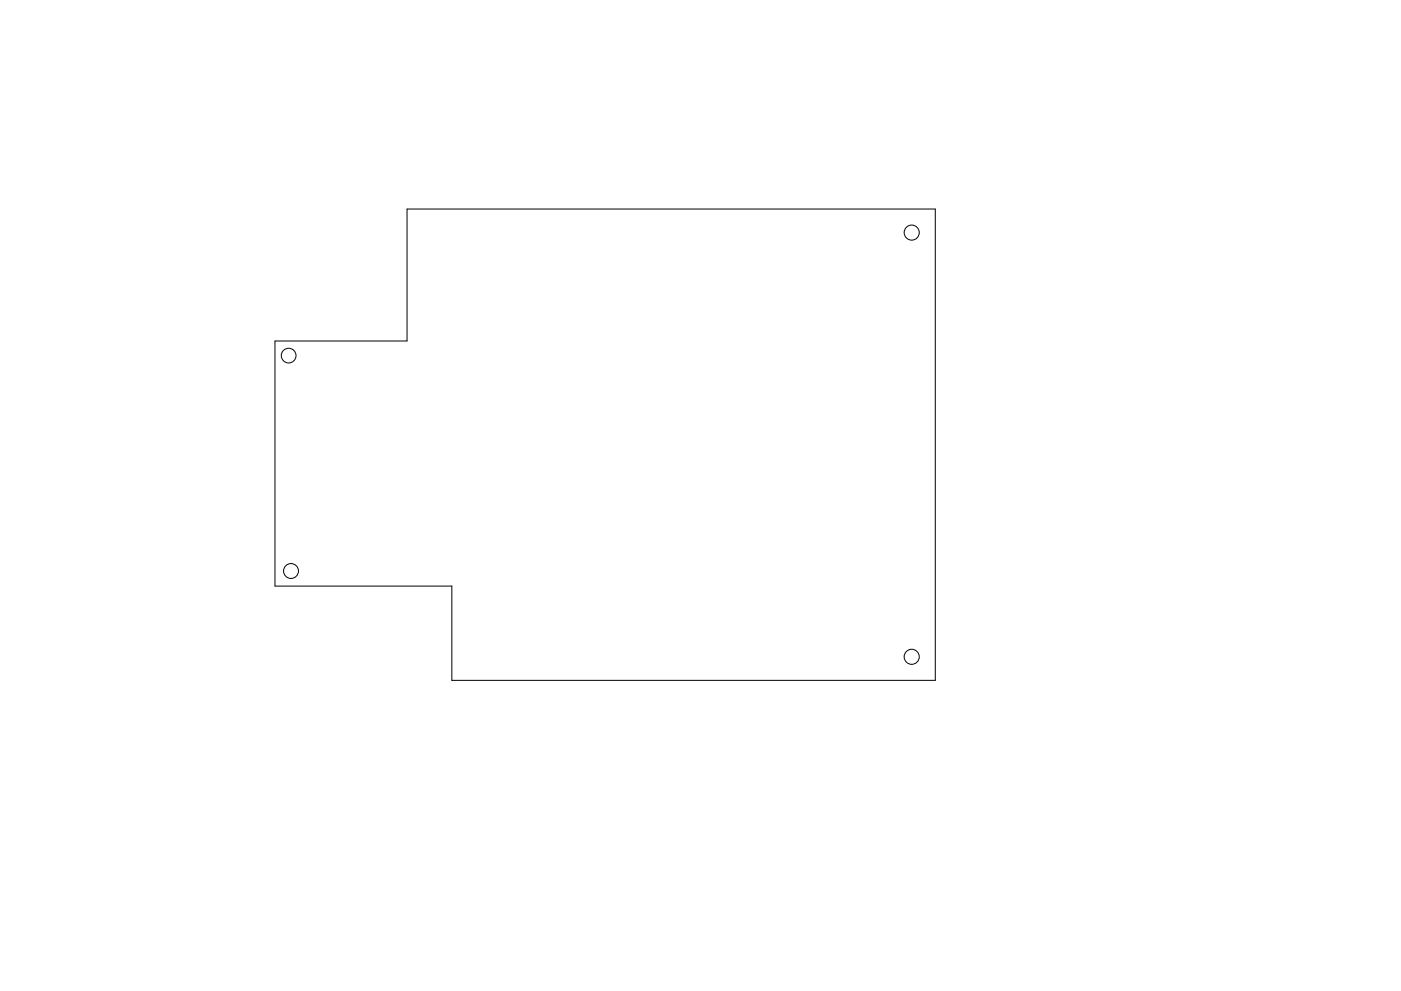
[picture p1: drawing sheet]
<svg xmlns="http://www.w3.org/2000/svg" width="297mm" height="210mm" viewBox="0 0 297 210" stroke-linecap="round" stroke-linejoin="round" font-family="sans-serif">
<g fill="none" stroke="#000" stroke-width=".21">
<path d="M86.3 44.3h112v100h-102.5v-20h-37.5v-52h28z"/>
<circle cx="193.3" cy="49.3" r="1.6"/>
<circle cx="61.2" cy="75.4" r="1.56"/>
<circle cx="61.7" cy="121.1" r="1.58"/>
<circle cx="193.3" cy="139.3" r="1.6"/>
</g>
</svg>
